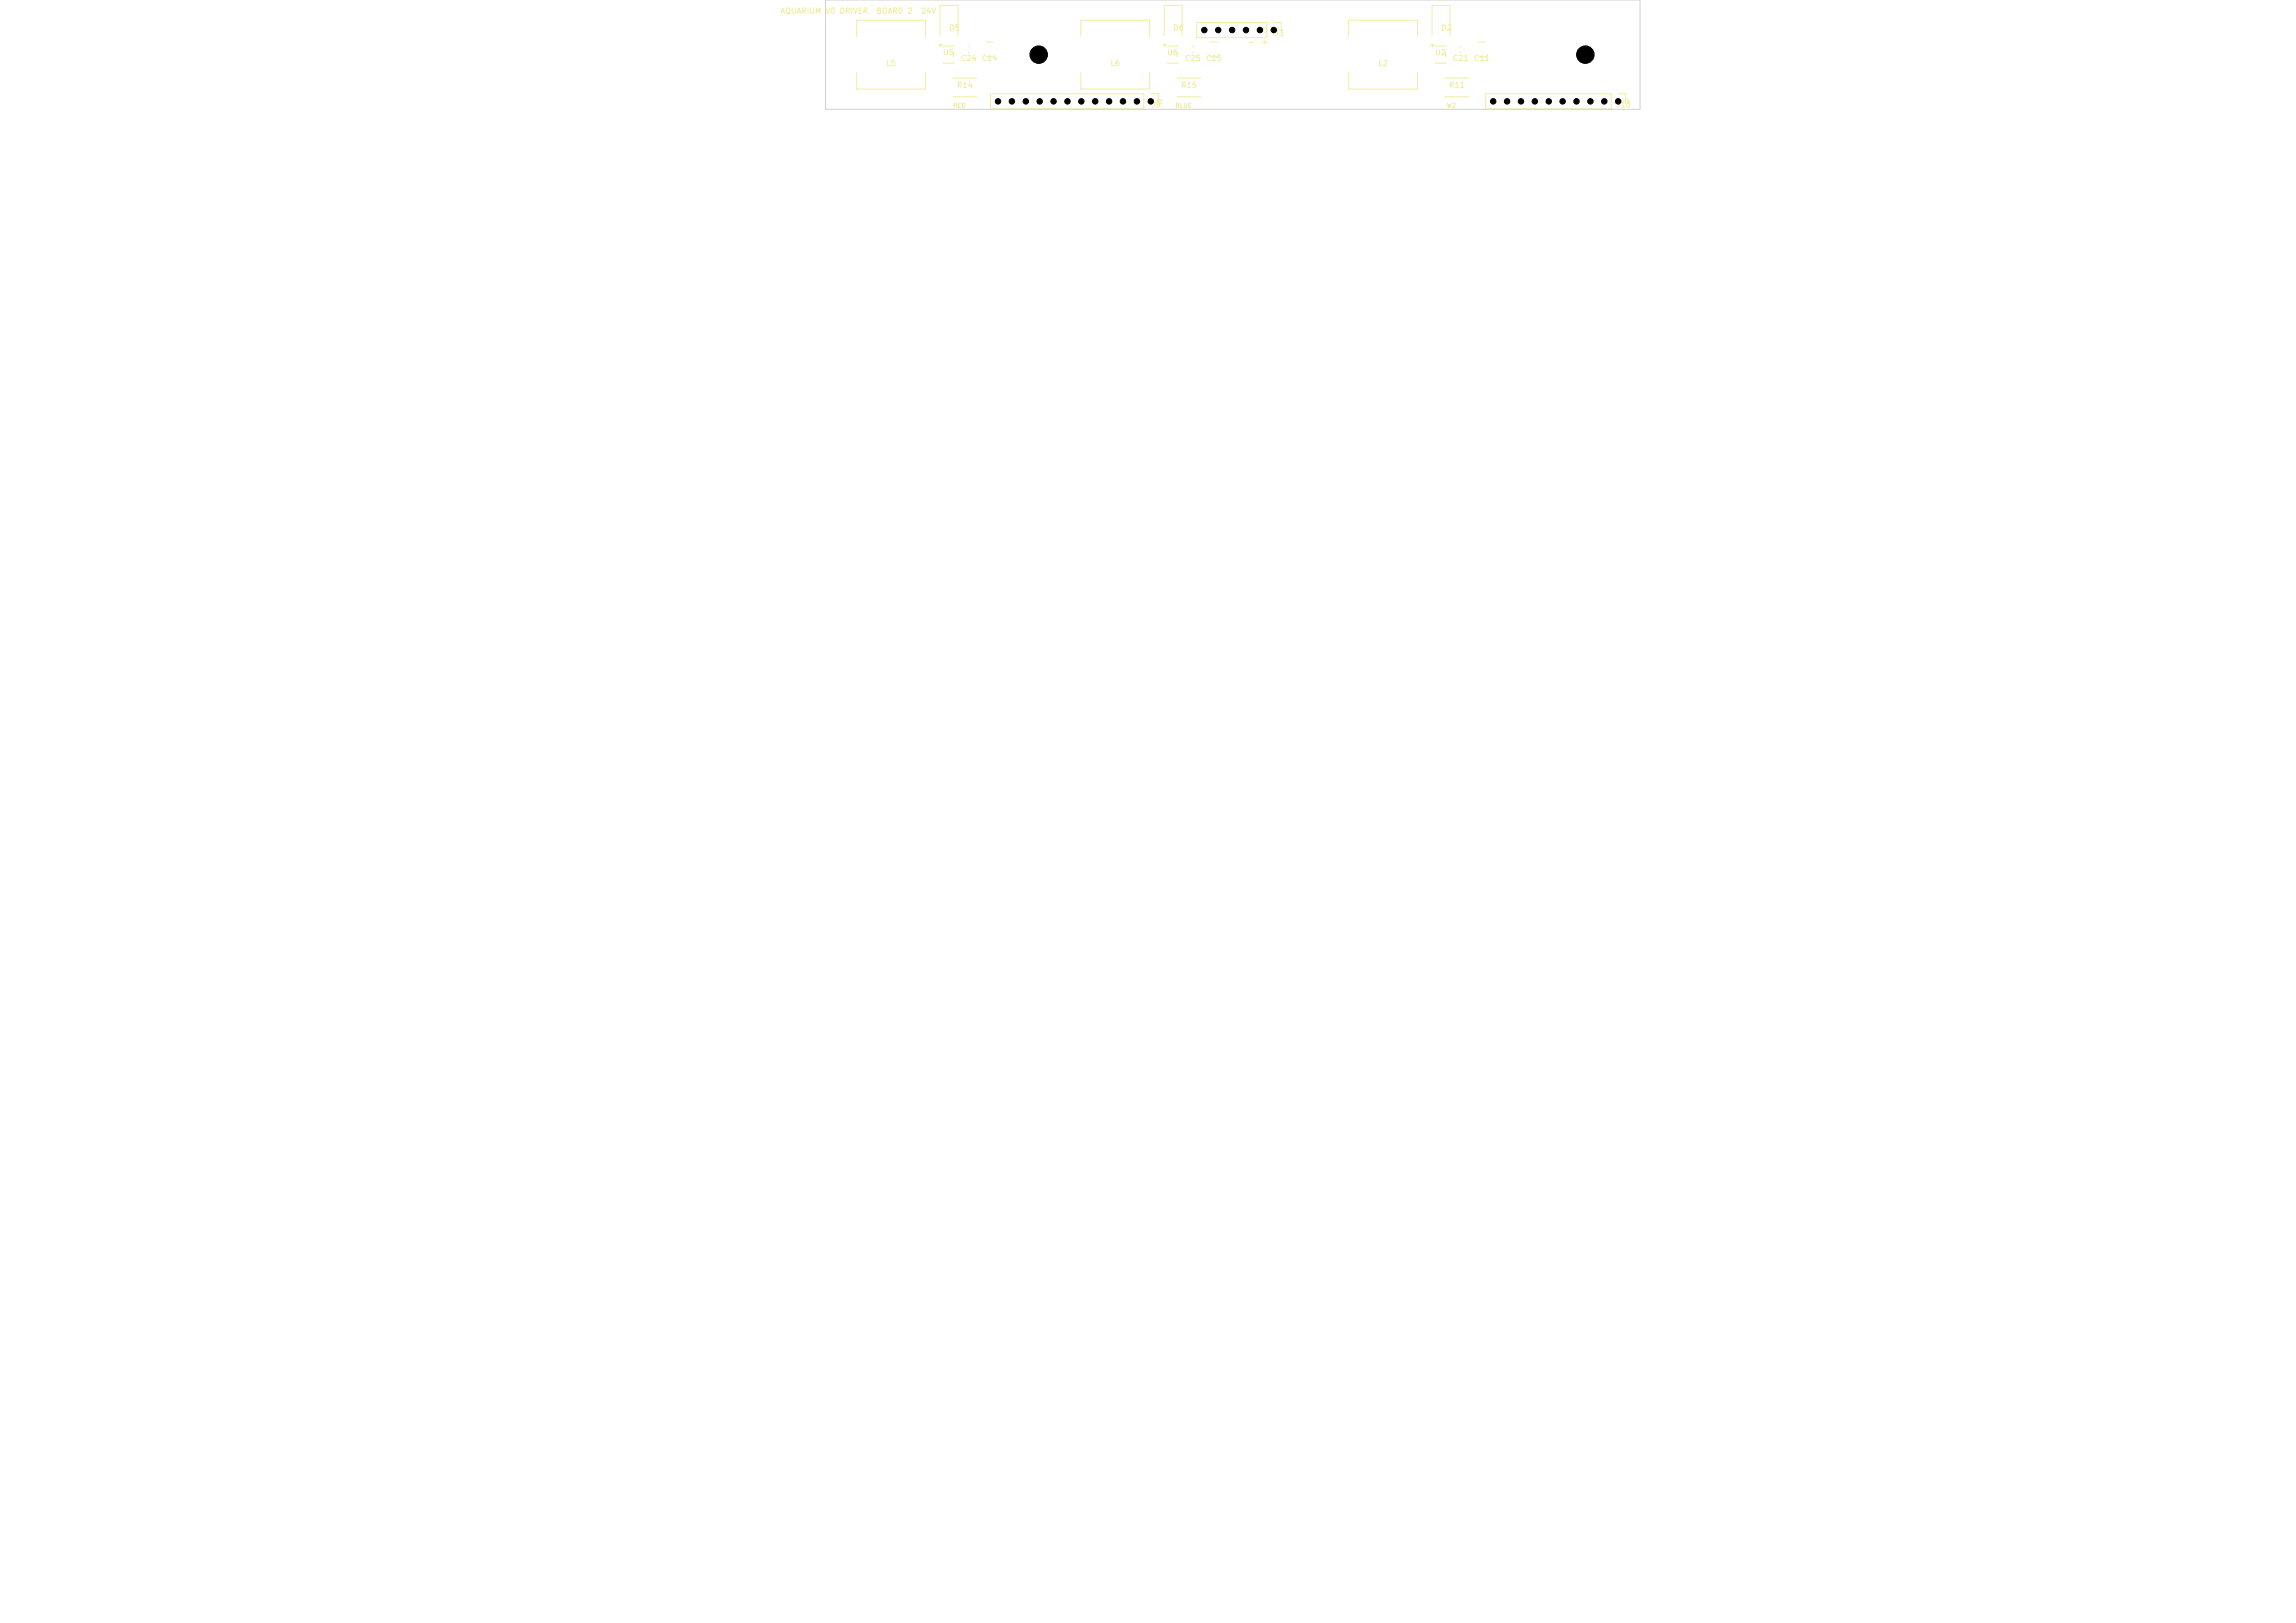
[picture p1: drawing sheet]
<svg xmlns="http://www.w3.org/2000/svg" width="420mm" height="297mm" viewBox="0 0 420 297" stroke-linecap="round" stroke-linejoin="round" font-family="sans-serif">
<defs><g id="words">
<g font-size="1" fill="#f2eda1">
<text x="142.7" y="2.8">AQUARIUM V0 DRIVER</text>
<text x="160.2" y="2.8">BOARD 2</text>
<text x="168.4" y="2.8">24V</text>
<text x="173.5" y="5.8">D5</text>
<text x="214.5" y="5.8">D6</text>
<text x="263.5" y="5.8">D2</text>
<text x="172.4" y="10.3">U5</text>
<text x="175.6" y="11.4">C24</text>
<text x="179.5" y="11.4">C14</text>
<text x="188.3" y="10.3">MH2</text>
<text x="213.4" y="10.3">U6</text>
<text x="216.6" y="11.4">C25</text>
<text x="220.5" y="11.4">C15</text>
<text x="228.1" y="8.5">-</text>
<text x="230.7" y="8.5">+</text>
<text x="233" y="6.8">J3</text>
<text x="262.4" y="10.3">U2</text>
<text x="265.6" y="11.4">C21</text>
<text x="269.5" y="11.4">C11</text>
<text x="288.3" y="10.3">MH6</text>
<text x="162" y="12.3">L5</text>
<text x="174.9" y="16.3">R14</text>
<text x="203" y="12.3">L6</text>
<text x="215.9" y="16.3">R15</text>
<text x="252" y="12.3">L2</text>
<text x="264.9" y="16.3">R11</text>
<text x="210.5" y="19.9">J9</text>
<text x="295.6" y="19.9">J10</text>
</g>
<g font-size=".8" fill="#f2eda1">
<text x="174.3" y="19.9">RED</text>
<text x="214.9" y="19.9">BLUE</text>
<text x="264.6" y="19.9">W2</text>
</g>
</g></defs>
<g fill="none" stroke="#f2eda1" stroke-width=".18">
<path d="M156.7 6.7v-3h12.6v3M156.7 13.3v3h12.6v-3M215.3 14.3h4.4M215.3 17.7h4.4M261.8 8.2h.5l-.3 .3zM262.6 8.5h1.8M262.6 11.5h1.8M264.4 9.6v.8"/>
<circle cx="212.1" cy="18.6" r=".4"/>
<circle cx="231.4" cy="5.5" r=".4"/>
<circle cx="297.6" cy="18.6" r=".4"/>
</g>
<path d="M261.8 8.2h.5l-.3 .3z" fill="#f2eda1"/>
<g fill="none" stroke="#f2eda1" stroke-width=".18">
<path d="M171.8 8.2h.5l-.3 .3zM172 6.5v-5.5h3.2v5.5M172.6 8.5h1.8M172.6 11.5h1.8M174.3 14.3h4.4M174.3 17.7h4.4M174.4 9.6v.8M180.3 7.7h1.5M180.3 10.4h1.5M181.2 17.2h28v2.7h-28zM197.7 6.7v-3h12.6v3M197.7 13.3v3h12.6v-3"/>
<path d="M210.5 17.2h1.4v1.4M213 6.5v-5.5h3.3v5.5M218.1 8.5h.2M218.1 9.6h.2M221.3 7.7h1.5M221.3 10.4h1.5M246.7 6.7v-3h12.6v3M246.7 13.3v3h12.6v-3M264.3 14.3h4.4M264.3 17.7h4.4M267.1 8.5h.2M267.1 9.6h.2"/>
<path d="M270.3 7.7h1.5M270.3 10.4h1.5M271.8 17.2h22.9v2.7h-22.9zM296 17.2h1.4v1.4"/>
</g>
<path d="M171.8 8.2h.5l-.3 .3z" fill="#f2eda1"/>
<path d="M212.8 8.2h.5l-.2 .3zM213.6 8.5h1.8M213.6 11.5h1.8M215.4 9.6v.8M261.9 6.5v-5.5h3.3v5.5" fill="none" stroke="#f2eda1" stroke-width=".18"/>
<path d="M212.8 8.2h.5l-.2 .3z" fill="#f2eda1"/>
<path d="M177.1 8.5h.2M177.1 9.6h.2M218.9 4.1h12.8v2.8h-12.8zM233 4.1h1.4v1.4" fill="none" stroke="#f2eda1" stroke-width=".18"/>
<path d="M151 0h149v20h-149z" fill="none" stroke="#d0d2cd" stroke-width=".18"/>
<g fill="#000" stroke="#000" stroke-width=".18">
<circle cx="182.6" cy="18.5" r=".5"/>
<circle cx="185.1" cy="18.5" r=".5"/>
<circle cx="187.6" cy="18.5" r=".5"/>
<circle cx="190" cy="10" r="1.6"/>
<circle cx="190.2" cy="18.5" r=".5"/>
<circle cx="192.7" cy="18.5" r=".5"/>
<circle cx="195.3" cy="18.5" r=".5"/>
<circle cx="197.8" cy="18.5" r=".5"/>
<circle cx="200.3" cy="18.5" r=".5"/>
<circle cx="202.9" cy="18.5" r=".5"/>
<circle cx="205.4" cy="18.5" r=".5"/>
<circle cx="208" cy="18.5" r=".5"/>
<circle cx="210.5" cy="18.5" r=".5"/>
<circle cx="220.3" cy="5.5" r=".5"/>
<circle cx="222.8" cy="5.5" r=".5"/>
<circle cx="225.4" cy="5.5" r=".5"/>
<circle cx="227.9" cy="5.5" r=".5"/>
<circle cx="230.5" cy="5.5" r=".5"/>
<circle cx="233" cy="5.5" r=".5"/>
<circle cx="273.1" cy="18.5" r=".5"/>
<circle cx="275.7" cy="18.5" r=".5"/>
<circle cx="278.2" cy="18.5" r=".5"/>
<circle cx="280.8" cy="18.5" r=".5"/>
<circle cx="283.3" cy="18.5" r=".5"/>
<circle cx="285.8" cy="18.5" r=".5"/>
<circle cx="288.4" cy="18.5" r=".5"/>
<circle cx="290" cy="10" r="1.6"/>
<circle cx="290.9" cy="18.5" r=".5"/>
<circle cx="293.5" cy="18.5" r=".5"/>
<circle cx="296" cy="18.5" r=".5"/>
</g>
<use href="#words"/>
</svg>
